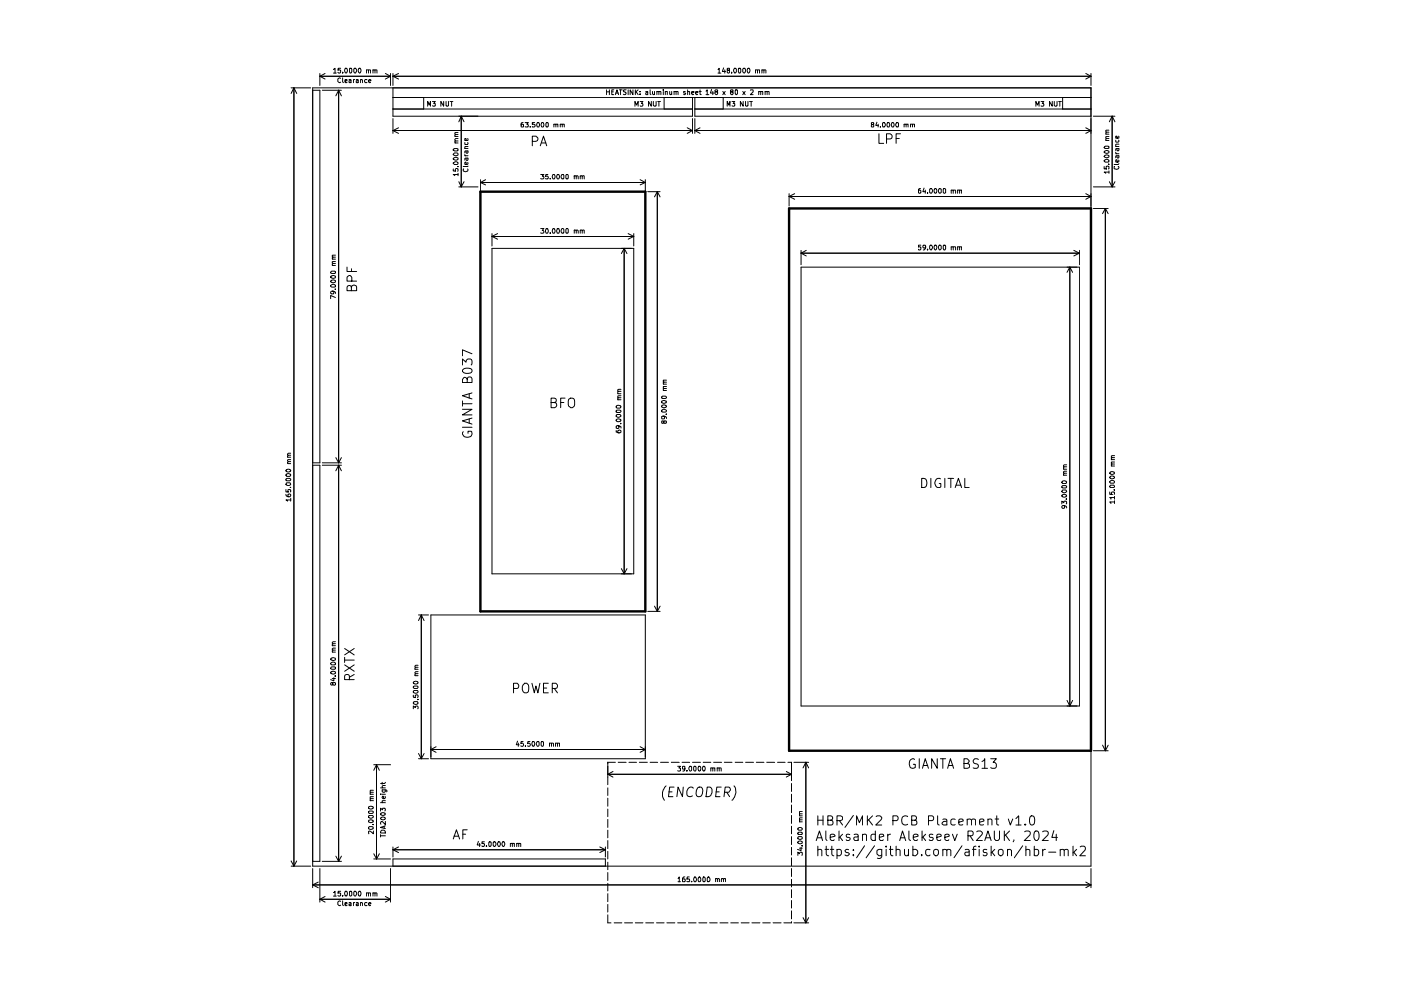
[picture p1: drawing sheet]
<svg xmlns="http://www.w3.org/2000/svg" width="297mm" height="210mm" viewBox="0 0 297 210" stroke-linecap="round" stroke-linejoin="round" font-family="sans-serif">
<g fill="none" stroke="#000" stroke-width=".21">
<path d="M61.7 18.6h4.2M62.3 18.6v165M62.3 18.6l.6 1.2M62.3 18.6l-.6 1.2M66.3 18.6h165v165h-165zM66.3 19.1h1.5v79h-1.5M67.8 16.2h15M67.8 15.6v2.5M67.8 16.2l1.1 .6M68.3 19.1h4.1M68.9 15.6l-1.1 .6M70.7 14.7l.3-.2v1"/>
<path d="M70.7 15.5h.6M71.8 19.1v79M71.8 19.1l.6 1.2M71.8 19.1l-.6 1.2M72.2 16.6l-.2-.1-.4 .3v.5l.4 .2 .2-.1M72.2 14.5h-.5l-.1 .4h.6v.4l-.1 .2-.5-.2M72.6 16.5v.9l.2 .1M72.6 15.3v.2M73.2 17.2l.4-.1-.1-.3-.3 .1v.5h.4M73.2 14.6v-.1a.52 .52 0 0 1 .5 .5 .52 .52 0 0 1-.4 .5l-.2-.4zM74 16.9h.4v.6M74.2 14.5h.3l.1 .1v.6l-.3 .3-.2-.3z"/>
<path d="M74.4 17.1l-.4 .1 .1 .3 .3-.1M74.9 16.8v.7M75.1 14.5a.52 .52 0 0 1 .5 .4 .52 .52 0 0 1-.3 .6l-.3-.3zM75.2 16.8l-.3 .2M75.5 16.9h.4v.6M75.9 17.1l-.4 .1 .1 .3 .3-.1M76 14.6l.1-.1a.52 .52 0 0 1 .5 .5 .52 .52 0 0 1-.4 .5l-.3-.4zM76.5 16.9l.2-.1 .2 .2v.5M76.5 16.8v.7M77.7 14.9h.4v.6M77.7 14.8v.7M77.8 16.9l-.3-.1-.2 .2v.4l.2 .1 .3-.1"/>
<path d="M78.1 17.2l.6-.1-.2-.3-.4 .2v.4l.2 .1 .3-.1M78.1 14.9h.5v.6M79.1 14.9h.4v.6M79.1 14.8v.7M79.5 14.9h.4v.6M81.7 15.6l1.1 .6M82.8 15.6v2.5M82.8 16.2l-1.1 .6M83.3 15.6v2.5M83.3 18.6v6h63.5v-3.9M83.3 16.2h148M83.3 16.2l1.2 .6"/>
<path d="M84.5 15.6l-1.2 .6M128.6 19v1.1M128.6 19.5h.6M129.2 19v1.1M129.7 19.5h.3M130.1 19h-.4v1.1h.4M130.6 19.7h.5M131.3 19h.6M131.6 19v1.1M132.8 19h-.6v.5l.5 .1 .1 .2-.2 .3-.4-.1M133.2 19v1.1M134.2 19v1.1l-.6-1.1v1.1"/>
<path d="M134.7 19v1.1M134.9 19.5l.4 .6M135.3 19l-.6 .6M135.7 19.9v.2M135.7 19.4v.1M136.9 19.4h.4v.7M137.3 19.6l-.4 .1 .1 .4 .3-.1M137.8 19v.9l.2 .2M138.3 19.4v.5l.2 .2 .3-.2M138.8 19.4v.7M139.3 19.5h.4v.6M139.3 19.4v.7"/>
<path d="M139.7 19.5h.4v.6M140.6 19v.1M140.6 19.4v.7M141.1 19.5l.4-.1v.7M141.1 19.4v.7M142 19.4v.6l.2 .1 .2-.2M142.4 19.4v.7M142.9 19.5h.4v.6M142.9 19.4v.7M143.3 19.5h.5v.6M145.3 19.4h-.4v.2l.5 .3-.2 .2-.3-.1M145.8 19.5h.4v.6"/>
<path d="M145.8 19v1.1M146.6 19.7l.6-.1-.1-.2-.5 .1v.4l.2 .2 .3-.1M147.5 19.7l.5-.1-.1-.2-.4 .1v.4l.2 .2 .2-.1M148.3 19.4h.4M148.4 19v1l.3 .1M149.7 19.3l.2-.3v1.1M150.9 19l-.3 .7h.7M151.1 19.4v.7M151.8 19.5l-.2-.3 .1-.2h.4v.4l-.5 .2 .2 .5 .3-.2v-.3l-.1-.1M152.2 14.7l.3-.2v1M152.2 15.5h.6M153.2 19.4l.6 .7"/>
<path d="M153.4 14.4l-.2 .8h.6M153.7 14.8v.7M153.8 19.4l-.6 .7M154.3 14.9l-.1-.1v-.2l.4-.1 .1 .3-.5 .2v.3l.1 .2 .4-.2v-.3l-.2-.1M155.1 19.5l-.2-.2v-.3h.5v.3l-.1 .2h-.4a.32 .32 0 0 0 .1 .5 .32 .32 0 0 0 .4-.4l-.1-.1M155.1 15.3v.2M155.7 14.5l.4 .1v.6l-.2 .3a.66 .66 0 0 1-.2-1zM156 19h.3l.1 .2v.6l-.3 .3-.2-.3zM156.6 14.5h.4l.1 .1v.6l-.2 .3-.4-.3zM157.5 14.6l.1-.1a.52 .52 0 0 1 .5 .5 .52 .52 0 0 1-.4 .5l-.2-.3zM157.5 19.4l.5 .7M158 19.4l-.5 .7"/>
<path d="M158.5 14.6l.1-.1a.52 .52 0 0 1 .4 .5 .52 .52 0 0 1-.3 .5l-.3-.4zM159.1 19.1h.6v.4l-.6 .6h.6M160.2 14.9h.4v.6M160.2 14.8v.7M160.6 14.9l.4-.1v.7M160.9 19.5l.4-.1v.7M160.9 19.4v.7M161.3 19.5l.4-.1v.7M161.5 14.9h.5v.6M161.5 14.8v.7M162 14.9h.4v.6M162.2 19.5h.4v.6"/>
<path d="M162.2 19.4v.7M162.6 19.5h.5v.6M230.2 15.6l1.1 .6M231.3 15.6v2.5M231.3 16.2l-1.1 .6M83.3 20.7h148M83.3 25.1v3.2M83.3 23.1h63.5M83.3 27.7h63.5M83.3 27.7l1.2 .6M84.5 27.1l-1.2 .6M89.8 20.7v2.4"/>
<path d="M90.7 22.5v-1l.3 .8 .3-.8v1M91.7 21.5h.6l-.4 .4 .4 .1v.4h-.6M94.1 21.5v1l-.6-1v1M94.6 21.5v.9l.1 .1 .4-.1v-.9M95.4 21.5h.6M95.8 21.5v1M96.1 35.8v.4l.5 .1v-.5h.5l-.1 .5M96.1 34.5a.7 .7 0 0 1 1 0l-.2 .4h-.5zM96.1 33.6a.54 .54 0 0 1 .6-.3 .54 .54 0 0 1 .4 .5 .63 .63 0 0 1-1-.2zM96.1 32.7l.3-.3h.5l.2 .2a.52 .52 0 0 1-.5 .4 .52 .52 0 0 1-.5-.3zM96.1 31.7l.3-.2h.5l.2 .1v.3l-.7 .1zM96.4 30.3h.7"/>
<path d="M96.4 29h.7M97 35.3h.1M97.1 37h-1l.3 .3M97.1 29.9h-.6l-.1 .2 .2 .2M97.1 29.4h-.5l-.2 .1 .2 .4M97.1 28.5h-.6l-.1 .3 .2 .2M97.1 28.1h-.6l-.1 .3 .2 .1M97.1 36.7v.6M97.3 39.6h4M97.3 38.5l.5 1.1M97.8 24.6v15M97.8 24.6l.6 1.2"/>
<path d="M97.8 24.6l-.5 1.2M98.3 35.8l-.1 .4a.52 .52 0 0 0 .7 .2 .52 .52 0 0 0 .2-.6M98.4 38.5l-.6 1.1M98.6 32.8l.1 .2M98.6 30.2v.4h.5v-.4M98.6 33h.6M98.6 31.5h.6M98.8 33.5v.4l.2 .1 .2-.1-.1-.4M98.8 32v.3l.2 .2 .2-.2-.1-.3M99.1 34.5l.1 .2-.1 .2h-.5v-.4l.2-.1 .1 .5M99.1 29.4v.4h-.5v-.4h.2l.1 .4M99.2 35.2l-1 .1"/>
<path d="M99.2 33.5h-.6v.5M99.2 32h-.6v.4M99.2 31.1h-.6v.4M101.9 38.1v2.5M101.9 38.7h34.9M101.9 38.7l1.1 .5M103 38.1l-1.1 .6M110.9 26l-.4 .2v.6h.5v-.4l-.3-.1-.2 .2M111.3 26h.7l-.3 .3 .3 .2-.1 .4-.6-.1M112.4 26.8v.1M112.9 30h.7l.4-.2a.61 .61 0 0 0-.4-.9h-.7v2M113.4 26h-.5v.4h.5l.1 .4-.2 .1-.4-.1"/>
<path d="M113.9 26.1l.1-.1a.47 .47 0 0 1 .4 .5 .47 .47 0 0 1-.4 .4l-.2-.3zM114.6 30.9l.6-2 .7 2M114.6 37h.7l-.3 .3 .3 .2v.3l-.2 .1-.5-.1M114.8 26.1l.1-.1a.47 .47 0 0 1 .4 .5 .47 .47 0 0 1-.4 .4l-.2-.3zM114.8 30.3h.9M115.8 26h.4v.2v.7h-.4l-.1-.1zM116.2 37h-.5v.4l.4-.1 .1 .2v.4l-.5-.1M116.7 37.8v.1M117.2 37.1l.1-.1a.47 .47 0 0 1 .4 .5 .47 .47 0 0 1-.4 .4l-.2-.3zM117.4 26.4l.5-.1v.6M117.4 26.3v.6M117.9 26.4l.4-.1v.6"/>
<path d="M118.2 37a.47 .47 0 0 1 .4 .5 .47 .47 0 0 1-.4 .4l-.2-.3zM118.8 26.4l.4-.1v.6M118.8 26.3v.6M119.1 37h.4v.2v.7a.52 .52 0 0 1-.5-.3 .52 .52 0 0 1 .1-.6zM119.2 26.4l.4-.1v.6M120.1 37h.3l.1 .2-.1 .7h-.3l-.1-.1zM121.8 37.4v-.1l.4 .1v.5M121.8 37.3v.6M122.2 37.4l.1-.1 .3 .1v.5M123 37.4l.2-.1h.2v.6M123 37.3v.6M123.4 37.4l.2-.1h.3v.6"/>
<path d="M130.5 20.1l.3-1.1 .3 1.1M134.6 22.5v-1l.4 .8 .3-.8v1M135.7 21.5h.6l-.3 .4h.2l.1 .5-.2 .1-.4-.1M135.7 38.1l1.1 .6M136.8 38.1v2.5M136.8 38.7l-1.1 .5M138.1 21.5v1l-.6-1v1M138.5 21.5v.9l.3 .1 .3-.1v-.9M139.4 21.5h.6M139.7 21.5v1M140.8 20.7v2.4M145.7 27.1l1.1 .6"/>
<path d="M146.8 25.1v3.2M146.8 27.7l-1.1 .6M147.3 23.1h84M147.3 20.7v3.9h84M147.3 25.1v3.2M147.3 27.7h84M147.3 27.7l1.1 .6M148.4 27.1l-1.1 .6M149.7 20.1h.6M153.3 20.7v2.4M154.2 22.5v-1l.3 .8 .3-.8v1M155.2 21.5h.6l-.4 .4 .4 .1v.4h-.6"/>
<path d="M157.6 21.5v1l-.6-1v1M158.1 21.5v.9l.1 .1 .4-.1v-.9M158.9 21.5h.6M159.3 21.5v1M184.9 26.4l-.2-.1v-.2l.5-.1 .1 .3-.6 .2 .1 .4 .5-.1v-.3l-.2-.1M185.9 25.9l-.2 .7h.6M186.2 26.3v.6M186.4 28.4v2h1M186.7 26.8v.1M187.2 26a.51 .51 0 0 1 .5 .3 .51 .51 0 0 1-.2 .6h-.3l-.1-.1zM188 29.5h.7a.56 .56 0 0 0 .5-.6 .56 .56 0 0 0-.5-.5h-.7v2M188.1 26.1l.1-.1a.47 .47 0 0 1 .5 .5 .47 .47 0 0 1-.5 .4l-.2-.3z"/>
<path d="M189.1 26.1v-.1a.47 .47 0 0 1 .5 .5 .47 .47 0 0 1-.5 .4l-.1-.3zM190 29.4h.7M190.1 26h.3l.1 .2-.1 .7a.52 .52 0 0 1-.5-.3 .52 .52 0 0 1 .2-.6zM190.9 28.4h-.9v2M191.7 26.4l.4-.1v.6M191.7 26.3v.6M192.1 26.4l.4-.1v.6M193 26.4l.5-.1v.6M193 26.3v.6M193.5 26.4l.4-.1v.6M195.2 40l-.5 .2v.7h.5v-.4l-.1-.2-.4 .3M195.9 39.9l-.2 .7h.6"/>
<path d="M200.2 40l.3 .1v.7l-.2 .2-.3-.2v-.7zM219.6 22.5v-1l.4 .8 .3-.8v1M220.7 21.5h.6l-.3 .4h.2l.1 .5-.2 .1-.4-.1M223.1 21.5v1l-.6-1v1M223.5 21.5v.9l.3 .1 .3-.1v-.9M224.5 21.5h.5M224.7 21.5v1M225.3 20.7v2.4M230.2 27.1l1.1 .6M231.3 27.7l-1.1 .6M231.8 39.6h4.6M231.8 24.6h4.6"/>
<path d="M234.1 35.3v.5h.5l-.1-.5h.6l-.1 .5M234.1 34a.7 .7 0 0 1 1 0v.3l-.2 .1h-.5zM234.1 33.1a.54 .54 0 0 1 .6-.3 .54 .54 0 0 1 .4 .5 .63 .63 0 0 1-1-.2zM234.1 32.2a.54 .54 0 0 1 .6-.3 .54 .54 0 0 1 .4 .4 .63 .63 0 0 1-1-.1zM234.2 31.1l.7-.1 .2 .1v.3l-.7 .1-.3-.2zM234.4 29.8h.7M234.4 28.4h.7M235 34.8h.1M235.1 36.5h-1l.3 .2M235.1 29.4h-.6v.4M235.1 29h-.6l-.1 .2 .2 .2M235.1 28h-.6v.4"/>
<path d="M235.1 27.6h-.6l-.1 .3 .2 .1M235.1 36.2v.5M235.2 38.5l.6 1.1M235.8 24.6v15M235.8 24.6l.6 1.2M235.8 24.6l-.6 1.2M236.3 35.3l-.1 .4a.52 .52 0 0 0 .7 .2 .52 .52 0 0 0 .3-.6h-.1M236.4 38.5l-.6 1.1M236.6 32.3l.1 .3M236.6 29.7v.4h.5l.1-.1v-.3M236.6 32.6h.6M236.6 31.1h.6"/>
<path d="M236.8 33v.4l.2 .1 .2-.1v-.4M236.8 31.5v.3l.2 .2 .2-.2v-.3M237.2 34v.2l-.1 .2h-.5v-.4l.2-.1 .1 .5M237.2 28.9v.4h-.6v-.4h.2l.1 .4M237.2 34.7l-.1 .2h-.9M237.2 33h-.6v.4M237.2 31.5h-.6v.4M237.2 30.6h-.6v.5M70.2 59.4h.6l.3 .1a.53 .53 0 0 1-.5 .4 .53 .53 0 0 1-.5-.3zM70.2 58.5l.6-.1 .3 .2a.53 .53 0 0 1-.5 .4 .53 .53 0 0 1-.5-.3zM70.2 57.6l.8-.1 .1 .1v.3l-.7 .1-.3-.2zM70.4 56.3h.7"/>
<path d="M70.4 54.9h.7M71.1 55.9h-.6v.4M71.1 55.5h-.6l-.1 .2 .2 .2M71.1 54.5h-.6v.4M71.1 54.1h-.6l-.1 .3 .2 .1M73.6 56.6v1h2M74.5 57v.6M74.6 59.6l-.1-.9-.2-.3h-.3l-.4 .4v.8h2M104.3 52.7h30.1v69h-30.1zM104.3 49.5v2.7M104.3 50.1h30.1M104.3 50.1l1.2 .6"/>
<path d="M105.5 49.5l-1.2 .6M114.6 48.4h.7l-.3 .5 .3 .1v.3l-.2 .1h-.5M115.7 48.5l.2-.1a.53 .53 0 0 1 .4 .6 .53 .53 0 0 1-.5 .4l-.1-.3zM116.7 49.4h.1M117.2 48.5l.1-.1a.53 .53 0 0 1 .4 .6 .53 .53 0 0 1-.4 .4l-.2-.3zM118.1 48.5l.2-.1a.53 .53 0 0 1 .3 .6 .53 .53 0 0 1-.4 .4l-.2-.3zM119.2 48.4l.3 .3v.7h-.4l-.1-.3zM120.1 48.5l.2-.1 .2 .3-.1 .7h-.3l-.1-.1zM121.8 48.9l.2-.1 .2 .1v.5M121.8 48.8v.6M122.2 48.9l.1-.1 .3 .1v.5M123 48.9h.4v.5"/>
<path d="M123 48.8v.6M123.4 48.9l.2-.1 .3 .1v.5M132.3 52.7v69M132.3 52.7l.6 1.1M132.3 52.7l-.6 1.1M133.2 49.5l1.2 .6M134.4 49.5v2.7M134.4 50.1l-1.2 .6M137.3 40.6h2.7M139.4 40.6v89M139.4 40.6l.6 1.1M139.4 40.6l-.6 1.1"/>
<path d="M167.3 41.1v2.6M167.3 41.7h64M167.3 41.7l1.2 .5M168.5 41.1l-1.2 .6M169.8 53.1v3M169.8 56.6h59.1v93.1h-59.1zM169.8 53.7h59.1M169.8 53.7l1.1 .6M170.9 53.1l-1.1 .6M195.2 52h-.5v.4h.5v.4l-.1 .2h-.3l-.1-.2M196.2 40.3v.7M196.3 52.4l-.3 .2-.3-.2v-.4l.5 .1a.61 .61 0 0 1-.5 .9"/>
<path d="M196.7 40.9v.1M196.7 52.8v.2M197.1 40.1l.3-.1a.58 .58 0 0 1 0 1l-.3-.2zM197.1 52.2l.2-.2a.52 .52 0 0 1 .4 .5 .52 .52 0 0 1-.3 .5l-.3-.3zM198.1 40h.2a.54 .54 0 0 1 .4 .5 .54 .54 0 0 1-.4 .5l-.3-.4zM198.1 52.1l.1-.1a.52 .52 0 0 1 .5 .5 .52 .52 0 0 1-.4 .5l-.3-.4zM199.1 40h.2l.3 .1v.7l-.3 .2a.58 .58 0 0 1-.2-1zM199.1 52.1l.3-.1 .2 .2v.5l-.3 .3-.3-.4zM200.1 52h.3l.1 .2v.5l-.2 .3-.3-.3zM201.7 40.4l.4-.1v.7M201.7 52.4l.4-.1v.7M201.7 40.3v.7"/>
<path d="M201.7 52.3v.7M202.1 40.5l.1-.2h.3l.1 .7M202.1 52.4h.5v.6M203 40.4l.5-.1v.7M203 52.4l.5-.1v.7M203 40.3v.7M203 52.3v.7M203.5 40.5v-.2h.4v.7M203.5 52.4l.4-.1v.7M226.8 56.6v93.1M226.8 56.6l.6 1.1M226.8 56.6l-.6 1.1"/>
<path d="M227.7 53.1l1.2 .6M228.9 53.1v3M228.9 53.7l-1.2 .6M230.2 41.1l1.1 .6M231.3 41.7l-1.1 .5M231.8 44.2h3.1M234.4 44.2v115M234.4 44.2l.5 1.1M234.4 44.2l-.6 1.1M70.1 60.5l.7-.2 .3 .2v.3l-.7 .1zM70.5 61.7l.3 .3-.1 .3h-.5v-.5a.73 .73 0 0 1 .9 .2v.2M71 61.3h.1"/>
<path d="M71.1 63.1l-1-.4v.6M74.5 61l.1-.4 .3-.1 .6 .1 .1 1h-2v-.6a.47 .47 0 0 1 .4-.5 .47 .47 0 0 1 .5 .5v.6M98 78.5a1.38 1.38 0 0 1 2.1 0v.2a1.38 1.38 0 0 1-2.1 0zM98 77.4v-1.3l.8 .7 .3-.6h.8a.97 .97 0 0 1 0 1.2M100.1 75l-2.1-.8v1.2M60.7 99.6a.58 .58 0 0 1 .9 .2 .58 .58 0 0 1-1-.1zM61 98.3h.6M61 96.9h.6M61.6 97.9h-.5l-.1 .1v.3M61.6 97.5h-.6v.2l.1 .2M61.6 96.5h-.5l-.1 .2v.2M61.6 96.1h-.5l-.1 .2 .1 .2"/>
<path d="M66.3 98.6h1.5v84h-1.5M68.3 98.6h4.1M68.3 98.1h4.1M71.2 97l.6 1.1M71.8 98.6v84M71.8 98.6l.6 1.2M71.8 98.6l-.6 1.2M72.4 97l-.6 1.1M98 86.8h2.1l-2.1 1.2h2.1M98 90.6h2.1M98 85v1.1M98 85.6h2.1"/>
<path d="M98.2 91.5l-.2 .3a1.05 1.05 0 0 0 1 .9 1.05 1.05 0 0 0 1.1-.7l-.2-.6h-.7v.5M99.1 80.4l.1-.4h.7l.2 .3v.8h-2.1v-.7l.2-.1a.45 .45 0 0 1 .5-.3 .45 .45 0 0 1 .4 .4v.7M99.5 83.5v.9M99.5 88.8v.9M100.1 88.6l-2.1 .6 2.1 .7M100.1 83.3l-2.1 .6 2.1 .7M116.8 85.3h.7a.47 .47 0 0 0 .5-.4 .47 .47 0 0 0-.5-.5h-.7v2h.8l.3-.2v-.7l-.4-.2M118.9 85.3h.6M119.8 84.4h-.9v2M120.6 84.7a.71 .71 0 0 1 .8-.3 .71 .71 0 0 1 .4 .7v.7a.68 .68 0 0 1-.6 .7 .68 .68 0 0 1-.7-.7zM130.6 91.3v.3l.5 .2 .6-.2-.1-.3-.4-.1-.2 .2v.2l.2 .2M130.6 89a.63 .63 0 0 1 1.1 .2 .54 .54 0 0 1-.6 .2 .54 .54 0 0 1-.5-.4z"/>
<path d="M130.6 88.1l.2-.2h.6l.3 .3-.7 .3-.4-.2zM130.6 87h.8l.3 .3-.3 .2h-.6l-.2-.1zM130.6 86.1a.63 .63 0 0 1 1.1 .2l-.3 .2h-.6zM131 84.8h.7M131 83.5h.7M131.1 90.3h.1v.5h-.1h-.5v-.5a.75 .75 0 0 1 1.1 .2v.3M131.6 89.8h.1M131.7 84.3l-.7 .1 .1 .4M131.7 83.9l-.7 .1v.3h.1M131.7 83l-.7 .1 .1 .4M131.7 82.5l-.7 .1v.4h.1M140.3 87l.6-.2 .4 .3-.2 .3h-.6l-.2-.1z"/>
<path d="M140.3 84.1l.8-.1 .2 .3-.2 .2h-.6l-.2-.1zM140.4 85.9a.68 .68 0 0 1 .9 .3 .54 .54 0 0 1-.6 .3 .54 .54 0 0 1-.4-.5zM140.4 85a.68 .68 0 0 1 .9 .3 .54 .54 0 0 1-.6 .2 .54 .54 0 0 1-.4-.4zM140.6 82.8h.7M140.6 81.4h.7M140.7 89.4l.1-.2h.4l.1 .2-.1 .3h-.4l-.2-.5-.3 .1 .1 .4h.2l.1-.1M140.7 88.2l.2 .1-.1 .5h-.4l-.1-.5a.72 .72 0 0 1 1 .3v.1M141.2 87.8h.1M141.3 82.4h-.7l.1 .4M141.3 82h-.7v.3l.2 .1M141.3 81h-.7l.1 .4M141.3 80.6h-.7v.3l.2 .1"/>
<path d="M225.5 99.5h.6M226.1 99.9h-.5l-.1 .2 .1 .2M226.1 99h-.5l-.1 .1 .1 .4M226.1 98.6h-.5l-.1 .1 .1 .3M235.6 98.8h.7M235.6 97.5h.7M236.3 98.4h-.7l.1 .4M236.3 98h-.7v.3l.2 .1M236.3 97l-.7 .1 .1 .4M236.3 96.6l-.7 .1v.3h.2M60.6 104.8l.1 .4 .8 .1 .1-.2-.1-.4-.5 .1v.4l.2 .1M60.6 103.8v.5h.5v-.5h.5v.5"/>
<path d="M60.6 101.6l.2-.2h.7l.1 .4-.1 .1h-.7zM60.7 102.4h.8l.1 .3a.58 .58 0 0 1-1-.1zM60.7 100.5a.58 .58 0 0 1 .9 .3l-.1 .2h-.7l-.2-.2zM61.6 103.4h.1M61.6 106h-1l.4 .3M61.6 105.7v.6M195.4 101.4a1.03 1.03 0 0 1 1.1 .7 1.03 1.03 0 0 1-.3 1.2l-.8 .1zM197.4 101.4v2M199.4 101.5a.93 .93 0 0 0-1.2 .9 .93 .93 0 0 0 1.2 .9l.1-.8h-.4M200.3 101.4v2M201 101.4h1.2M201.6 101.4v2"/>
<path d="M202.5 103.4l.7-2 .7 2M202.7 102.9h1M204.6 101.4v2h.9M225.1 106.8v-.5l.5 .3v-.3h.5v.5M225.1 103.1l.2-.1h.7l.1 .3-.1 .2h-.7zM225.2 104.9a.58 .58 0 0 1 .9 .3 .58 .58 0 0 1-1-.1zM225.2 102a.58 .58 0 0 1 .9 .3l-.1 .2h-.7l-.2-.2zM225.3 103.9h.7l.1 .3a.58 .58 0 0 1-1-.1zM225.5 100.8h.6M225.6 107.2l.1 .1v.4l-.4 .1-.2-.2 .2-.4 .8 .2v.3M226.1 105.8h.1M226.1 100.3h-.5l-.1 .2 .1 .3"/>
<path d="M235.3 104.3v.5h.5l-.2-.1 .2-.4h.4v.5M235.3 102.1a.58 .58 0 0 1 1 .1l-.2 .2h-.6zM235.4 103l.7-.1 .2 .3-.2 .2h-.6l-.2-.2zM235.4 101a.58 .58 0 0 1 .9 .3 .56 .56 0 0 1-.5 .2 .56 .56 0 0 1-.5-.3zM235.4 100.1a.58 .58 0 0 1 .9 .2 .56 .56 0 0 1-.5 .3 .56 .56 0 0 1-.5-.4zM236.2 103.9h.1M236.3 106.4h-1l.2 .4M236.3 105.5h-1l.2 .3M236.3 105.2v.6M236.3 106.2v.6M70.2 139.5l.6-.1 .3 .2a.53 .53 0 0 1-.5 .4 .53 .53 0 0 1-.5-.3zM70.4 138.3h.7"/>
<path d="M70.4 136.9h.7M71.1 137.8h-.5l-.2 .2 .1 .3M71.1 137.4h-.5l-.2 .2 .2 .2M71.1 136.5h-.5l-.2 .2 .1 .2M71.1 136.1h-.5l-.2 .1 .2 .3M73.1 139.4v1.1M73.1 140h2M73.1 137.5l2 1.4M75.1 137.5l-2 1.4M88.7 130.4h2.1M89.3 130.4v30.5M89.3 130.4l.6 1.2"/>
<path d="M89.3 130.4l-.6 1.2M91.4 130.4h45.4v30.5h-45.4zM131.7 120.6l.6 1.1M132.9 120.6l-.6 1.1M137.3 129.6h2.7M138.8 128.5l.6 1.1M140 128.5l-.6 1.1M70.2 142.4l.6-.1 .3 .2a.53 .53 0 0 1-.5 .4 .53 .53 0 0 1-.5-.3zM70.2 141.5l.8-.1 .1 .1v.3l-.7 .1-.3-.2zM70.2 140.5l.6-.1 .3 .1v.4l-.7 .1-.3-.3zM70.4 143.8h.7M70.5 144.9l.3-.2 .3 .1v.4l-.1 .1-.5-.2v-.3l-.1-.1-.3 .2 .1 .3 .2 .1 .1-.2"/>
<path d="M70.8 143.7v.7l-.7-.3M71 143.3h.1M73.1 141l2 1.3M74.1 144.1v-.8l-.4-.3a.52 .52 0 0 0-.6 .3v.8h2M75.1 143l-1 .6M75.1 141l-2 1.3M87.6 150.3v-.6l.5 .3v-.2l.4-.1 .1 .2v.4M87.6 147.4v.4l.5 .1v-.5l.4-.1 .1 .2v.4M87.6 145.6l.2-.1h.7l.1 .2-.1 .3h-.7zM87.7 148.8h.8l.1 .2a.55 .55 0 0 1-.5 .4 .55 .55 0 0 1-.5-.4zM87.7 146.5l.8-.1 .1 .3a.58 .58 0 0 1-1-.1zM87.7 144.5a.58 .58 0 0 1 .9 .3 .58 .58 0 0 1-1-.1z"/>
<path d="M88 143.3h.6M88 141.9h.6M88.6 148.3h.1M88.6 142.8h-.5l-.1 .2 .1 .3M88.6 142.4h-.5l-.1 .2 .1 .2M88.6 141.5h-.5l-.1 .1 .1 .3M88.6 141.1h-.5l-.1 .1 .1 .3M88.7 159.8l.6 1.1M89.9 159.8l-.6 1.1M91.4 158.9h45.4M91.4 158.9l1.1 .6M92.5 158.3l-1.1 .6"/>
<path d="M108.9 146h.7a.53 .53 0 0 0 .3-.9l-.3-.2h-.7v2M109.7 157.1l-.2 .8h.6M109.9 157.6v.6M110.9 157.2h-.4l-.1 .4h.5v.6h-.5M111.3 144.9h.4a1.34 1.34 0 0 1 0 2l-.6-.1a1.27 1.27 0 0 1 .2-1.9zM111.4 158.2h.1M112.4 157.2h-.5l-.1 .4a.35 .35 0 0 1 .5 .1 .35 .35 0 0 1 0 .5 .35 .35 0 0 1-.5 0M112.8 144.9l.5 2 .3-1.4 .4 1.4 .5-2M112.9 157.3v-.1a.52 .52 0 0 1 .5 .5 .52 .52 0 0 1-.4 .5l-.2-.4zM113.9 157.2h.3l.1 .2v.6l-.3 .2-.3-.4zM114.8 157.2h.3l.1 .2v.6l-.1 .2-.4-.2zM115.2 145.9h.7"/>
<path d="M116.2 144.9h-1v2h1M116.5 157.6h.4v.6M116.5 157.6v.6M116.9 157.6h.4v.6M117.1 146h.8a.53 .53 0 0 0 .2-.9l-.2-.2h-.8v2M117.5 146l.7 .9M117.8 157.6h.4v.6M117.8 157.6v.6M118.2 157.6h.4v.6M135.7 158.3l1.1 .6M136.8 158.9l-1.1 .6M226.2 148.5l.6 1.2"/>
<path d="M227.4 148.5l-.6 1.2M231.8 159.2h3.1M233.8 158l.6 1.2M234.9 158l-.5 1.2M78.1 175.4l.2-.1h.6l.3 .2a.53 .53 0 0 1-.6 .4 .53 .53 0 0 1-.5-.5zM78.1 174a.63 .63 0 0 1 1.1 .2 .54 .54 0 0 1-.6 .2 .54 .54 0 0 1-.5-.4zM78.1 173l.8-.1 .3 .3-.7 .3-.4-.2zM78.1 172h.8l.3 .2-.3 .3h-.6l-.2-.1zM78.1 171.1a.63 .63 0 0 1 1.1 .2 .54 .54 0 0 1-.6 .3 .54 .54 0 0 1-.5-.5zM78.5 168.4h.7M78.5 169.8h.7M79.1 174.8h.1"/>
<path d="M79.2 176.2v.6l-.8-.6-.3 .1 .1 .5M79.2 169.3h-.6v.5M79.2 168.9h-.6v.4M79.2 168h-.6v.4M79.2 167.6h-.6v.4M79.2 162.1h3.6M79.8 162.1v20M79.8 162.1l.6 1.2M79.8 162.1l-.6 1.2M80.7 172v-.6l.4 .3 .1-.3h.4v.6M80.7 168.4h.1M80.7 177v.5"/>
<path d="M80.7 177.2h1M80.7 170.2h1M80.7 167h1M80.8 176.2l.1-.2h.5l.3 .6h-1zM80.8 173.3a.58 .58 0 0 1 .9 .3 .58 .58 0 0 1-1-.1zM80.8 172.4a.58 .58 0 0 1 .9 .2 .58 .58 0 0 1-1 0zM81 167.5h.9l.1 .1v.3M81 168.4h.7M81 165.9v.4M81.1 167.5l-.1 .3 .2 .2h.3l.2-.2-.1-.3M81.4 175.2v.4M81.6 168.8l.1 .4-.2 .1h-.3l-.2-.1 .1-.4h.2l.1 .5"/>
<path d="M81.7 175.1l-1 .3 1 .3M81.7 174.2v.6l-.7-.6-.3 .2 .1 .4M81.7 169.8h-.6v.4M81.7 166.5h-.5l-.2 .2 .1 .3M81.7 165.9l-.2 .2h-.8M83.3 179.6v2.1M84.5 179.6l-1.2 .6M88.7 160.9h2.1M96.1 177.9l.7-2 .7 2M96.3 177.3h.9M98.1 176.9h.6M99.1 175.9h-1v2"/>
<path d="M101.4 178.4l-.2 .8h.7M101.7 178.8v.7M102.7 178.5h-.5v.4h.5v.4l-.2 .2h-.2l-.1-.2M103.1 179.3v.2M103.7 178.5h.4v.1v.6l-.2 .3-.3-.3zM104.6 178.5a.52 .52 0 0 1 .6 .4 .52 .52 0 0 1-.4 .6l-.2-.3zM105.6 178.6l.1-.1a.52 .52 0 0 1 .4 .5 .52 .52 0 0 1-.4 .5l-.2-.4zM106.6 178.5a.52 .52 0 0 1 .4 .5 .52 .52 0 0 1-.3 .5l-.3-.4zM108.2 178.9l.4-.1v.7M108.2 178.8v.7M108.6 178.9l.5-.1v.7M109.6 178.9h.4v.6"/>
<path d="M109.6 178.8v.7M110 178.9h.4v.6M127.2 179.6l1.2 .6M128.4 179.6v2.1M128.9 167v1.7M128.9 169.2v1.7M128.9 171.5v1.6M128.9 173.7v1.7M128.9 176v1.6M128.9 178.2v1.7M128.9 164.2h38.9M128.9 164.2l1.1 .6"/>
<path d="M130 163.6l-1.1 .6M130.5 161.6h-1.6v4.8M131.1 161.6h1.7M133.3 161.6h1.7M135.6 161.6h1.6M137.8 161.6h1.6M140 161.6h1.7M141.2 166.6a2.23 2.23 0 0 0-.3 3.1M141.8 167.9h.7M142.3 161.6h1.7M142.9 166.9h-.9l-.3 2h1M143.7 162.5h.6l-.4 .3 .4 .1v.5h-.6"/>
<path d="M144.6 161.6h1.6M144.9 166.9l-.2 2-.9-2-.3 2M145.2 162.9l-.1 .2h-.3l-.1-.5h.5v.6l-.4 .3M145.6 163.4v.1M146.2 162.5h.4v.1v.6l-.2 .3-.4-.4zM146.8 161.6h1.7M147 167.1a.63 .63 0 0 0-1.1 .1 1.18 1.18 0 0 0 0 1.6l.5 .1 .4-.2M147.2 162.5h.3l.1 .1v.6l-.2 .3-.3-.3zM148 167a.64 .64 0 0 1 .7-.1 .64 .64 0 0 1 .3 .7l-.2 1.1a.7 .7 0 0 1-1.1 0 1.74 1.74 0 0 1 .3-1.7zM148.1 162.6l.1-.1a.52 .52 0 0 1 .4 .4 .52 .52 0 0 1-.3 .6l-.3-.4zM149 162.6l.1-.1a.52 .52 0 0 1 .5 .4 .52 .52 0 0 1-.4 .6l-.3-.4zM149.1 161.6h1.6"/>
<path d="M149.9 166.9h.6a1.13 1.13 0 0 1 .5 1.1 1.13 1.13 0 0 1-.8 .9h-.5zM150.7 162.9l.4-.1v.7M150.7 162.8v.7M151.1 162.9l.5-.1v.7M151.3 161.6h1.7M151.8 167.9h.7M152.1 162.9h.4v.6M152.1 162.8v.7M152.5 162.9h.4v.6M152.9 166.9h-.9l-.3 2h1M153.6 161.6h1.6M153.7 168l.9-.1 .3-.3-.2-.6-.9-.1-.3 2"/>
<path d="M154.1 168l.6 .9M155.6 166.6a2.22 2.22 0 0 1-.4 3.1M155.9 161.6h1.6M158.1 161.6h1.7M160.4 161.6h1.6M162.6 161.6h1.7M164.8 161.6h1.7M166.7 163.6l1.1 .6M167 161.6h.8v3.9M167.8 166.1v1.7M167.8 168.4v1.7M167.8 170.7v1.6"/>
<path d="M167.8 172.9v1.7M167.8 175.2v1.6M167.8 177.4v1.7M167.8 179.7v1.6M167.8 164.2l-1.1 .6M168.3 161.6h3.1M169.2 178.5a.52 .52 0 0 1 .5-.2 .52 .52 0 0 1 .4 .4 .52 .52 0 0 1-.6 .2 .52 .52 0 0 1-.3-.4zM169.2 177.5l.1-.1h.6l.2 .1a.47 .47 0 0 1-.5 .5 .47 .47 0 0 1-.4-.5zM169.2 176.5l.7-.1 .2 .1v.4l-.8 .1-.1-.1zM169.2 175.6a.52 .52 0 0 1 .5-.2 .52 .52 0 0 1 .4 .5l-.2 .1h-.6zM169.5 179.8h.6M169.5 174.2h.6"/>
<path d="M169.5 173h.6M169.8 179.7v.6l-.7-.2M170 179.3h.1M170.1 173.8h-.5v.4M170.1 173.4h-.5v.4M170.1 172.6h-.6l.1 .4M170.1 172h-.5v.6M170.9 161.6v34.1M170.9 161.6l.5 1.2M170.9 161.6l-.6 1.2M173.1 178.2l.6-2 .7 2M173.3 177.6h.9"/>
<path d="M173.4 173v1.9M173.4 179.4v2M173.4 173.9h1.1M174.5 173v1.9M175.1 176.2v1.7l.2 .3M175.2 179.4v1.7l.5 .3M175.5 173.9h.6a.47 .47 0 0 0 .4-.5 .47 .47 0 0 0-.4-.4h-.6v1.9h.8l.2-.1v-.7l-.4-.2M176 177.5l1-.2v-.2a.6 .6 0 0 0-1 0l.1 1 .3 .1h.3l.2-.1M176.4 179.4v1.7l.4 .3M177.5 174h.7l.4-.2v-.7l-.4-.1h-.7v1.9M177.9 176.2v2M178 174l.6 .9"/>
<path d="M178.1 177.5l.5 .7M178.6 176.9l-.7 .7M180.2 177a.48 .48 0 0 0-.8 .1v.1a.63 .63 0 0 0 .8 .4l.1 .3-.4 .3h-.3l-.2-.1M180.9 172.9l-1.7 2.5M181.1 177h.8v1.2M181.6 174.9v-1.9l.6 1.4 .7-1.4v1.9M181.9 177.3l-.1 .2h-.5a.36 .36 0 0 0-.2 .6l.2 .1h.5l.1-.1M182.9 177h.1a.48 .48 0 0 1 .7 .1v1.1M182.9 176.9v1.3M183.3 179.3l-1.7 2.6M183.9 173v1.9M184.1 173.8l.9 1.1"/>
<path d="M185 173l-1.1 1.1M185.4 179.3l-1.8 2.6M185.6 177l-.6-.1-.3 .3v.6l.3 .4h.4l.2-.1M185.6 176.2v2M185.8 173.1l.2-.1h.5l.4 .3v.3l-1.2 1.3h1.2M186.4 177.5l1-.2-.1-.3-.6-.1-.3 .2 .1 1 .2 .1h.4l.2-.1M187.9 179.4v.2M188.2 176.9v1.3M188.8 176.9l-.6 .3M188.8 179.4v1.7l.3 .3h.2M189.3 174l.9-.1 .2-.2-.1-.6-.2-.1h-.8v1.9M190 179.4v2"/>
<path d="M190.8 178.2l.5-2 .7 2M190.9 177.6h1M192.4 173.1a.82 .82 0 0 0-.9 0 .82 .82 0 0 0-.3 1l.1 .6a.82 .82 0 0 0 1.1 .1M192.7 176.2v1.7l.3 .3M193.3 173.9h.7l.2-.2 .1-.4-.2-.2-.8-.1v1.9h.8l.3-.3a.49 .49 0 0 0-.4-.7M193.5 179.4v2M193.6 177.5l1-.2v-.2a.6 .6 0 0 0-1 0v.8l.4 .3 .6-.1M193.9 161l-.2-.1a1.05 1.05 0 0 0-.9 .9 1.05 1.05 0 0 0 .7 1.1l.6-.2v-.6h-.5M194.9 160.9v2M195.5 176.2v2M195.6 162.9l.6-2 .6 2M195.7 177.5l.6 .7"/>
<path d="M195.7 162.3h1M196.3 176.9l-.8 .7M196.8 174l1-.1 .2-.2-.1-.6-.3-.1h-.8v1.9M197.8 177l-.5-.1-.3 .3a.63 .63 0 0 0 .8 .4l.1 .3-.3 .3h-.4l-.2-.1M198.6 177.5l1-.2-.1-.3-.6-.1-.3 .2 .1 1 .2 .1h.4l.2-.1M198.7 160.9v2l-1.2-2v2M198.8 173v1.7l.3 .2M199.4 160.9h1.1M199.9 173.7a.6 .6 0 0 1 .8 .2v1M199.9 160.9v2M200.3 177.5l1-.2-.1-.3a.6 .6 0 0 0-.9 .1l.1 1 .3 .1h.3l.2-.1M200.7 174.1l-.6 .1-.4 .5a.74 .74 0 0 0 1 .1"/>
<path d="M200.9 162.9l.6-2 .7 2M201.1 162.3h.9M201.9 176.9l.5 1.3 .5-1.3M202.5 173.7h-.6l-.3 .3v.6l.2 .2h.7M203.3 174.3l.9-.2-.1-.4h-.6l-.2 .2 .1 .9h.7M204 179.3l-1.7 2.6M204.4 161.9l.8-.1 .3-.5-.4-.4h-.7v2h.7l.4-.2 .1-.5-.5-.3M205.1 173.8l.6-.1 .3 .2v1M205.1 173.7v1.2M205.2 177.2l1-.1 .1-.2-.1-.5-.2-.2h-.8v2M205.7 177.2l.6 1M206 173.9a.46 .46 0 0 1 .4-.3 .46 .46 0 0 1 .4 .3v1"/>
<path d="M206.9 179.4l-.4 .1-.1 .2v1.7M207.1 176.4l.2-.2h.6l.4 .3v.3l-1.3 1.4h1.3M207.4 161l-.2-.1h-.5l-.4 .6a.95 .95 0 0 0 1 .6l.1 .2-.1 .5h-1M207.6 179.4v.2M207.7 174.3l.9-.2-.1-.4h-.6l-.2 .2 .1 .9h.7M208.2 161.5l.4-.3 .2-.3v2M208.2 162.9h1.2M208.8 178.2l.7-2 .6 2M209 177.6h1M209.5 173.8v-.1a.48 .48 0 0 1 .8 .2v1M209.5 173.7v1.2M210.1 160.9h1.1l-.6 .7h.3l.3 .3v.8l-.3 .2h-.6l-.2-.2"/>
<path d="M210.1 179.4v2M210.8 176.2v1.6l.4 .4h.4l.3-.4v-1.6M211 173.7h.8M211.3 173v1.7l.5 .2M212.9 176.2v2M213.2 177l.8 1.2M213.8 173.7l.4 1.2 .5-1.2M214 176.2l-1.1 1.1M215 178.1l-.2 .4M215.4 173.6l.6-.6v1.9M215.4 174.9h1.1M216.8 179.3l-1.7 2.6"/>
<path d="M217.3 176.4l.7-.2a.51 .51 0 0 1 .4 .3 .51 .51 0 0 1 0 .5l-1.2 1.2h1.2M217.3 174.8h.2l-.2 .1v-.1v.1M217.5 179.4v2M218.4 173.1l.5-.1 .4 .3v1.3l-.4 .3-.4-.1-.1-.2-.1-.9zM219.3 179.4v2M219.5 176.3l.4-.1a1.38 1.38 0 0 1 0 2 1.1 1.1 0 0 1-.6-1.7zM221.1 176.4l.7-.2a.51 .51 0 0 1 .5 .3 .51 .51 0 0 1-.1 .5l-1.2 1.2h1.2M223.4 176.1l-.4 1.4h1.2M223.9 176.9v1.3M227.5 179.4v2M229 179.6l.3-.2h.5l.2 .2 .1 .4-1.2 1.4h1.2M61.7 183.6h4.2"/>
<path d="M61.7 182.5l.6 1.1M62.9 182.5l-.6 1.1M66.3 184.1v4.1M66.3 187.6h165M66.3 187.6l1.2 .6M67.5 187l-1.2 .6M67.8 184.1v7.2M67.8 190.7h15M67.8 190.7l1.1 .6M68.3 182.6h4.1M68.9 190.1l-1.1 .6M70.7 189.2l.3-.2v1"/>
<path d="M70.7 190h.6M71.2 181.5l.6 1.1M72.2 191.1l-.2-.1-.4 .3v.5l.4 .2 .2-.1M72.2 189h-.5l-.1 .4h.6v.5h-.6M72.4 181.5l-.6 1.1M72.6 191v.9l.2 .1M72.6 189.9v.1M73.2 191.7l.4-.1-.1-.3-.3 .1v.5h.4M73.2 189a.52 .52 0 0 1 .5 .4 .52 .52 0 0 1-.4 .6 .7 .7 0 0 1-.1-1zM74 191.4h.4v.6M74.2 189h.3l.1 .1v.6l-.3 .3-.2-.3zM74.4 191.6l-.4 .1 .1 .3 .3-.1"/>
<path d="M74.9 191.3v.7M75.1 189h.3l.2 .3-.2 .7-.4-.3zM75.2 191.3l-.3 .2M75.5 191.4h.4v.6M75.9 191.6l-.4 .1 .1 .3 .3-.1M76 189.1l.1-.1a.52 .52 0 0 1 .5 .4 .52 .52 0 0 1-.4 .6l-.3-.4zM76.5 191.4l.2-.1 .2 .2v.5M76.5 191.3v.7M77.7 189.4h.4v.6M77.7 189.3v.7M77.8 191.4l-.3-.1-.2 .2v.4l.2 .1 .3-.1M78.1 191.7l.6-.1-.2-.3-.4 .2v.4l.2 .1 .3-.1"/>
<path d="M78.1 189.4h.5v.6M79.1 189.4h.4v.6M79.1 189.3v.7M79.2 182.1h3.6M79.2 181l.6 1.1M79.5 189.4h.4v.6M80.4 181l-.6 1.1M81.7 190.1l1.1 .6M82.8 184.1v7.2M82.8 190.7l-1.1 .6M83.3 183.6v-1.5h45.1v1.5M83.3 180.2h45.1"/>
<path d="M83.3 180.2l1.2 .6M128.4 180.2l-1.2 .6M128.9 194v1.7h.6M128.9 180.5v1.6M128.9 182.8v1.6M128.9 185v1.7M128.9 187.3v1.6M128.9 189.5v1.7M128.9 191.8v1.6M130.2 195.7h1.6M132.4 195.7h1.7M134.7 195.7h1.6"/>
<path d="M136.9 195.7h1.7M139.2 195.7h1.6M141.4 195.7h1.7M143.7 195.7h1.7M143.8 186.3l.2-.4v1M143.8 186.9h.5M145.2 185.9h-.3l-.2 .3v.7h.5v-.5h-.4l-.1 .1M146 195.7h1.6M146.1 185.9h-.4l-.1 .5h.5v.5h-.5M146.6 186.9h.1M147.3 185.9a.53 .53 0 0 1 .4 .6 .53 .53 0 0 1-.5 .4l-.1-.5zM148.2 195.7h1.7"/>
<path d="M148.3 185.9a.53 .53 0 0 1 .3 .6 .53 .53 0 0 1-.4 .4l-.2-.5zM149.2 185.9l.3 .3-.1 .7h-.3l-.1-.1v-.6zM150 186l.2-.1a.66 .66 0 0 1 .2 1h-.4l-.1-.1zM150.5 195.7h1.6M151.7 186.4l.3-.1 .1 .1v.5M151.7 186.3v.6M152.1 186.4l.1-.1 .4 .1v.5M152.7 195.7h1.6M153 186.4h.4v.5M153 186.3v.6M153.4 186.4l.2-.1 .2 .1v.5M154.9 195.7h1.6"/>
<path d="M157.1 195.7h1.7M159.4 195.7h1.7M161.7 195.7h1.6M163.9 195.7h1.7M167.8 195.4v.3h-1.6M167.8 181.9v1.7M167.8 184.1v1.7M167.8 186.4v1.6M167.8 188.6v1.7M167.8 190.9v1.6M167.8 193.1v1.7M168.3 195.7h3.1"/>
<path d="M169.2 181.4v-.7l.3 .3 .2-.3 .4 .1-.1 .6M170.3 194.6l.6 1.1M171.4 194.6l-.5 1.1M173.4 180.3l.3-.2 .5 .1v1.2M174.9 180.1h.8M176 180.1h.8M177.5 180.2l.6-.1 .3 .3v.6l-.3 .4h-.5l-.1-.1M177.5 180.1v1.9M179.9 180.2a.48 .48 0 0 0-.7 .2l.1 .3 .8 .3-.4 .4-.5-.1M180.9 181.2v.2M180.9 180.2v.1M186.9 180.1v1.6a.65 .65 0 0 1-.9 .2"/>
<path d="M186.9 180.2a.72 .72 0 0 0-1 .2l.1 .8a.59 .59 0 0 0 .9 .1M187.9 180.1v1.3M188.6 180.1h.7M190 180.3l.1-.1a.52 .52 0 0 1 .7 .1v1.1M191.8 180.1l.1 1.2 .1 .1h.4l.2-.2M192.6 180.1v1.3M193.5 180.2a.72 .72 0 0 1 1.1 .2v.6l-.5 .4-.6-.1M195.4 181.2v.2M197.2 180.2l-.6-.1-.3 .3v.6l.3 .4h.4l.2-.1M198 180.3l.4-.2 .5 .2 .1 .7-.4 .4h-.2l-.4-.4zM199.9 180.3l.1-.1a.52 .52 0 0 1 .7 .1v1.1M199.9 180.1v1.3"/>
<path d="M200.7 180.3a.46 .46 0 0 1 .5-.2 .46 .46 0 0 1 .4 .2v1.1M204.6 180.2h.8l.1 1.2M205.5 180.5l-.2 .2h-.5a.36 .36 0 0 0-.2 .6l.2 .1h.5l.2-.1M206.2 180.1h.7M207.6 180.1v1.3M209.2 180.2l-.5-.1-.3 .3a.63 .63 0 0 0 .8 .4l.1 .3-.3 .3h-.4l-.2-.1M210.3 180.7l.6 .7M210.9 180.1l-.8 .7M211.8 180.2l.5-.1 .4 .3v.6l-.4 .4h-.2l-.4-.4v-.6zM213.6 180.3l.1-.1a.52 .52 0 0 1 .8 .1v1.1M213.6 180.1v1.3M217.5 180.3l.1-.1a.52 .52 0 0 1 .8 .1v1.1"/>
<path d="M219.3 180.2l.6-.1 .3 .3v.6l-.3 .4h-.4l-.2-.1M221.1 180.1v1.3M221.7 180.1l-.6 .3M222.3 180.7h1.6M224.8 180.3l.1-.1a.48 .48 0 0 1 .7 .1v1.1M224.8 180.1v1.3M225.6 180.3a.47 .47 0 0 1 .5-.2 .47 .47 0 0 1 .4 .2v1.1M227.7 180.7l.6 .7M228.3 180.1l-.8 .7M230.2 187l1.1 .6M231.3 184.1v4.1M231.3 187.6l-1.1 .6"/>
</g>
<path d="M101.9 40.6h34.9v89h-34.9zM167.3 44.2h64v115h-64z" fill="none" stroke="#000" stroke-width=".51"/>
</svg>
